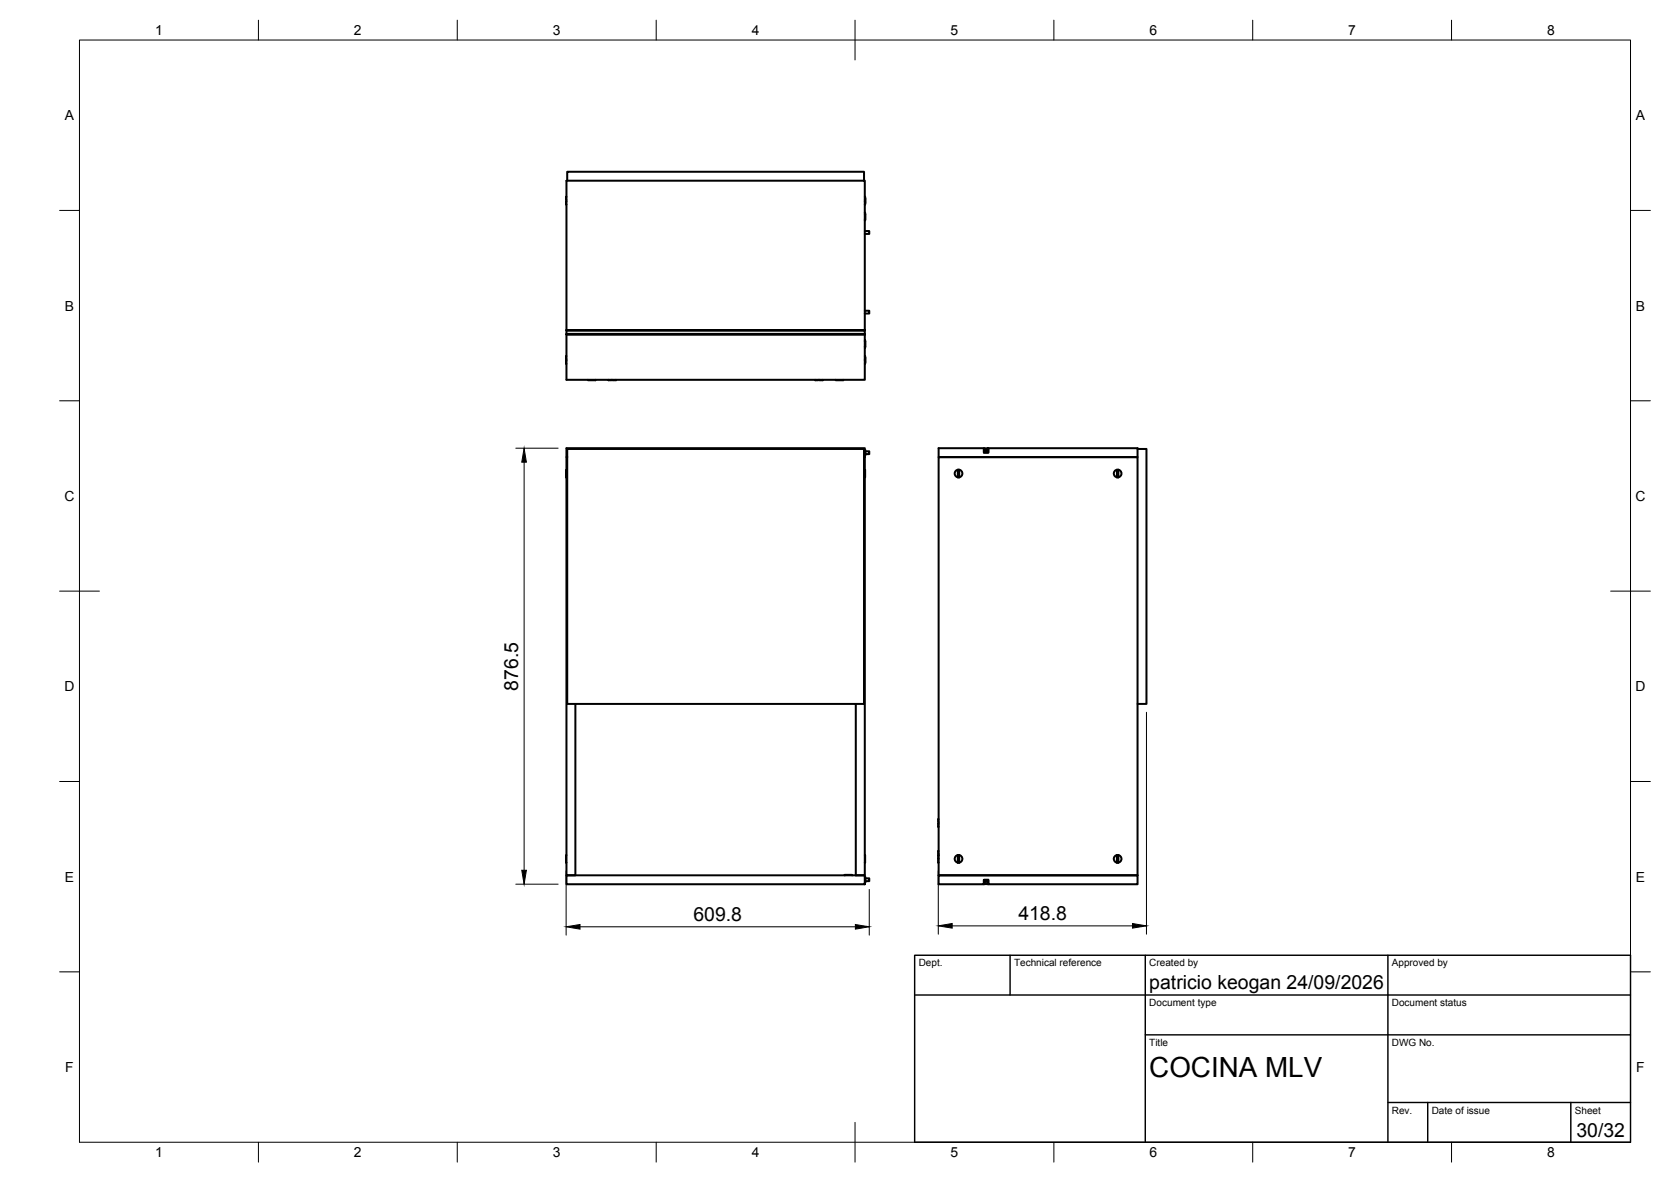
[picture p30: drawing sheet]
<svg xmlns="http://www.w3.org/2000/svg" width="420mm" height="297mm" viewBox="0 0 420 297" stroke-linecap="round" stroke-linejoin="round" font-family="sans-serif">
<defs><g id="words">
<text font-size="7" x="289" y="270.6">COCINA MLV</text>
<g font-size="4.9">
<text x="130.3" y="173.5" transform="rotate(-90 130.3 173.5)">876.5</text>
<text x="174.3" y="231.4">609.8</text>
<text x="256.1" y="231.2">418.8</text>
<text x="289" y="248.5">patricio keogan 24/09/2026</text>
<text x="396.4" y="285.7">30/32</text>
</g>
<g font-size="3.5">
<text x="39" y="8.8">1</text>
<text x="89" y="8.8">2</text>
<text x="139" y="8.8">3</text>
<text x="189" y="8.8">4</text>
<text x="239" y="8.8">5</text>
<text x="289" y="8.8">6</text>
<text x="339" y="8.8">7</text>
<text x="389" y="8.8">8</text>
<text x="16.3" y="30.2">A</text>
<text x="411.3" y="30.2">A</text>
<text x="16.3" y="78">B</text>
<text x="411.3" y="78">B</text>
<text x="16.2" y="125.9">C</text>
<text x="411.2" y="125.9">C</text>
<text x="16.2" y="173.7">D</text>
<text x="411.2" y="173.7">D</text>
<text x="16.3" y="221.6">E</text>
<text x="411.3" y="221.6">E</text>
<text x="16.4" y="269.4">F</text>
<text x="411.4" y="269.4">F</text>
<text x="39" y="290.8">1</text>
<text x="89" y="290.8">2</text>
<text x="139" y="290.8">3</text>
<text x="189" y="290.8">4</text>
<text x="239" y="290.8">5</text>
<text x="289" y="290.8">6</text>
<text x="339" y="290.8">7</text>
<text x="389" y="290.8">8</text>
</g>
<g font-size="2.5">
<text x="231" y="242.9">Dept.</text>
<text x="255" y="242.9">Technical reference</text>
<text x="289" y="242.9">Created by</text>
<text x="350" y="242.9">Approved by</text>
<text x="289" y="252.8">Document type</text>
<text x="350" y="252.8">Document status</text>
<text x="289" y="262.9">Title</text>
<text x="350" y="262.9">DWG No.</text>
<text x="350" y="279.9">Rev.</text>
<text x="360" y="279.9">Date of issue</text>
<text x="396" y="279.9">Sheet</text>
</g>
</g></defs>
<!-- layer: Visible -->
<g fill="none" stroke="#000" stroke-width=".51">
<path d="M142.4 49.5v.8M142.4 50.6v.8M142.6 45.4v-2.2h74.7v2.2M217.4 58.1h1.2v.7h-1.2M217.4 53.5l.1 .3M217.4 50.6v.8M217.4 49.5v.8M217.4 53.8h.2v1.3h-.2M217.5 55.1l-.1 .3M217.5 49.8v1.3M217.4 78.1h1.2v.7h-1.2M142.4 89.5v.8"/>
<path d="M142.4 90.6v.8M142.4 83v.1h75v.8M142.4 84v-.1h75v.1M142.4 82.9v-37.5h75v37.5M142.4 84v11.4h75v-11.3M142.4 83.1v.8M142.4 84h75M142.4 83h75M147.8 95.4h2M153 95.4h.8M154.1 95.4h.8M205 95.4h.8"/>
<path d="M206.1 95.4h.8M210.1 95.4h1.9M217.4 85.5l.1 .3M217.4 90.6v.8M217.4 89.5v.8M217.4 85.8h.2v1.3h-.2M217.4 82.9l-75 .1M217.4 82.9v.2M217.4 84v.1M217.5 87.1l-.1 .3M217.5 89.8v1.3M142.4 118.1v1.9"/>
<path d="M142.6 112.8h74.7v64.1h-74.7zM217.4 118.1v1.9M217.4 113.1h.2v1.3h-.2M217.6 113.4h1v.7h-1M236 112.6h11.4v1.2h1.1v-1.2h37.5v2.3h-50zM236 114.9h50v105.1h-50zM240.8 118.1v1.9M240.8 119.9h.4M240.8 118.1h.4M240.8 118a.96 .96 0 0 0-.7 1 .96 .96 0 0 0 .7 .9M241.2 118.1v1.9M241.2 118a.96 .96 0 0 1 .8 1 .96 .96 0 0 1-.8 .9"/>
<path d="M241.2 118.1h-.4M241.2 119.9h-.4M247.4 112.7h1.1v1h-1.1zM247.5 112.9h.8v.5h-.8zM280.8 118.1v1.9M280.8 119.9h.4M280.8 118.1h.4M280.8 118a.96 .96 0 0 0-.7 1 .96 .96 0 0 0 .7 .9M281.2 118a.96 .96 0 0 1 .8 1 .96 .96 0 0 1-.8 .9M281.2 118.1h-.4M281.2 119.9h-.4M281.2 118.1v1.9"/>
<path d="M286 112.8h2.3v64.1h-2.3M144.7 176.9v43.1h-2.3v-105.1h.2h-.2v-2.3h75v2.3h-.1h.1v105.1h-2.2v-43.1M142.4 214.9v1.9M142.4 220h75v2.2h-75zM212.4 220h1.9M217.4 214.9v1.9M235.9 215v.8M235.9 215.8l.1 1M235.9 215h.1M235.9 215.8h.1M236 213.9v.7M236 205.9v.7"/>
<path d="M236 207v.8M236 220h50v2.2h-37.5v-1.1h-1.1v1.1h-11.4zM236 214.9l-.1 .1M240.8 216.7h.4zM240.8 214.9a.96 .96 0 0 0-.7 .9 .96 .96 0 0 0 .7 1v-1.9h.2h.2v1.9a.96 .96 0 0 0 .8-1 .96 .96 0 0 0-.8-.9M280.8 216.7h.4zM280.8 214.9a.96 .96 0 0 0-.7 .9 .96 .96 0 0 0 .7 1v-1.9h.2h.2v1.9a.96 .96 0 0 0 .8-1 .96 .96 0 0 0-.8-.9M217.4 220.4h.2v1.3h-.2M217.6 220.7h1v.7h-1M247.4 221.1h1.1v1.1h-1.1zM247.5 221.5h.8v.4h-.8z"/>
</g>
<!-- layer: BORDER -->
<g fill="none" stroke="#000" stroke-width=".25">
<path d="M20 10.1h390v276.9h-390zM65 5.1v5M115 5.1v5M165 5.1v5M215 5.1v10M265 5.1v5M315 5.1v5M365 5.1v5M15 52.9h5M410 52.9h5M15 100.7h5M410 100.7h5"/>
<path d="M15 148.6h10M405 148.6h10M15 196.4h5M410 196.4h5M15 244.2h5M410 244.2h5M65 287v5M115 287v5M165 287v5M215 282.1v9.9M265 287v5M315 287v5"/>
<path d="M365 287v5"/>
</g>
<!-- layer: TITLEBLOCK -->
<path d="M230 240.1h180v46.9h-180zM230 250h180M254 240.1v9.9M288 240.1v46.9M349 240.1v46.9M288 260.1h122M349 277.1h61M359 277.1v9.9M395 277.1v9.9" fill="none" stroke="#000" stroke-width=".36"/>
<!-- layer: FD_Dimensions -->
<path d="M129.7 112.6h10.6M131.8 116.1v102.6M288.3 179v55.8M142.3 218.9v16.1M235.9 218.9v15.9M129.7 222.2h10.6M145.8 232.9h69.3M218.6 223.5v11.5M239.4 232.7h45.4" fill="none" stroke="#000" stroke-width=".25"/>
<path d="M131.8 112.6l.6 3.5h-1.2zM131.2 218.7h1.2l-.6 3.5zM142.3 232.9l3.5-.6v1.2zM215.1 232.3l3.5 .6-3.5 .6zM235.9 232.7l3.5-.6v1.1zM284.8 232.1l3.5 .6-3.5 .5z" fill="#000" stroke="#000" stroke-width=".25"/>
<use href="#words"/>
</svg>
